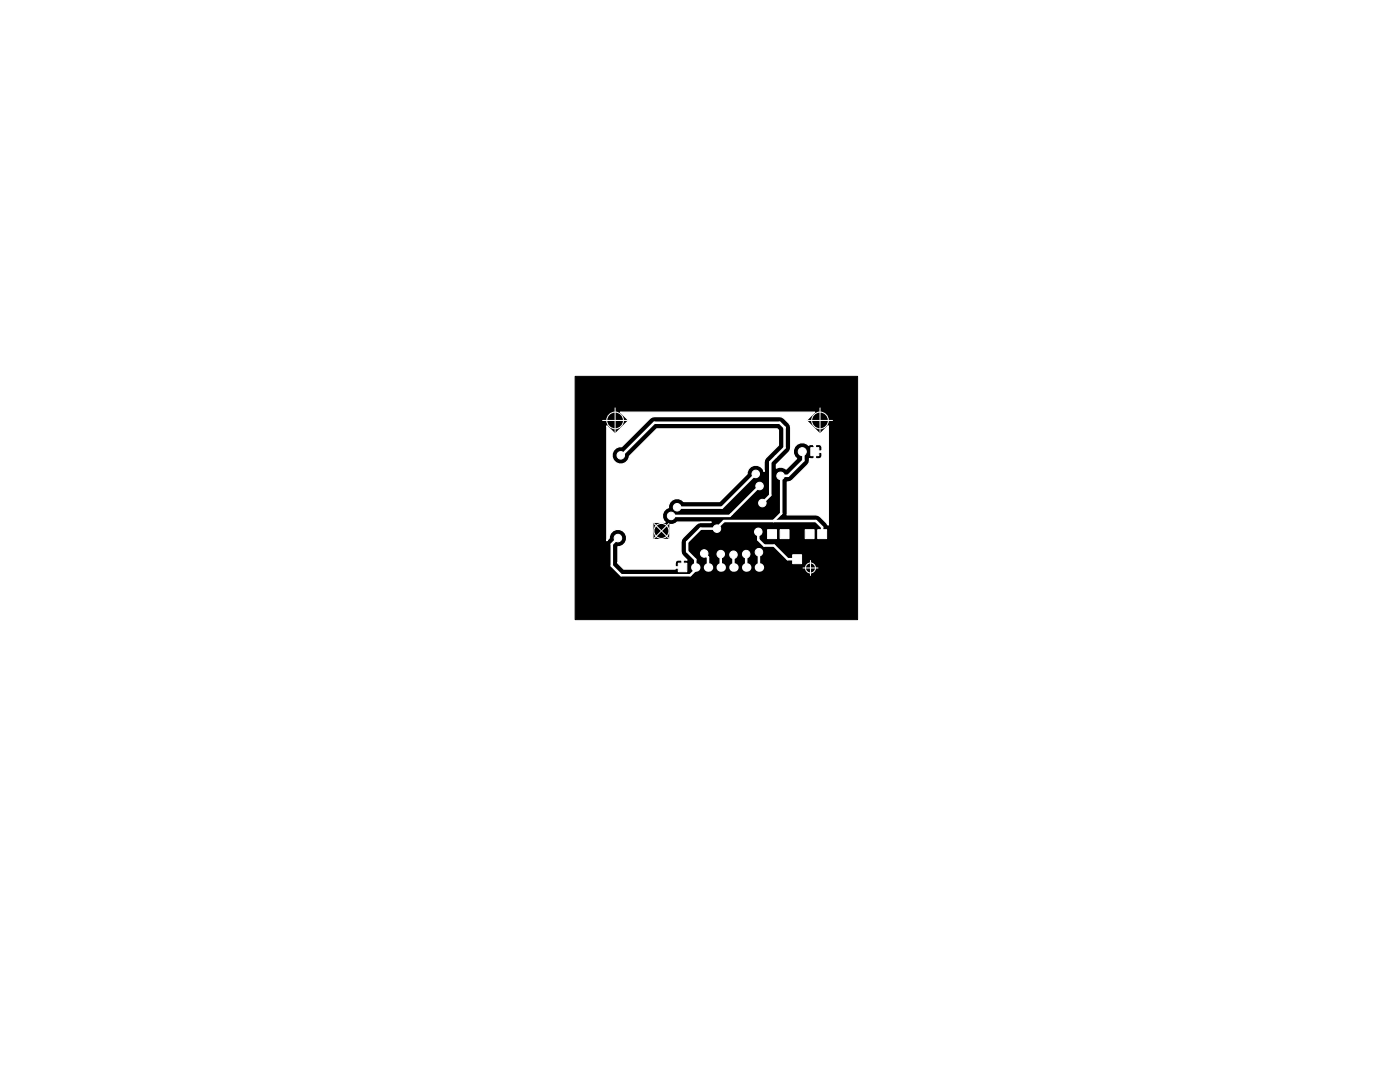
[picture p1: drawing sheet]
<svg xmlns="http://www.w3.org/2000/svg" width="279mm" height="216mm" viewBox="0 0 279 216" stroke-linecap="round" stroke-linejoin="round" font-family="sans-serif">
<path d="M114.8 75.1h56.4v48.5h-56.4z" fill="#000" stroke="#000" stroke-width=".2"/>
<g fill="none" stroke="#fff" stroke-width=".2">
<path d="M120.3 83.9h5M122.8 81.4v5M161.2 83.9h5M163.7 81.4v5M130.5 104.4l3 3M133.5 104.4l-3 3M160.2 113.3h3M161.7 111.8v3"/>
<circle cx="122.8" cy="83.9" r="1.67"/>
<circle cx="163.7" cy="83.9" r="1.67"/>
<circle cx="132" cy="105.9" r="1.5"/>
<circle cx="161.7" cy="113.3" r="1"/>
</g>
<g fill="#fff" stroke="#fff" stroke-width=".2">
<path d="M161.8 89.3h1.6v1.6h-1.6z"/>
<circle cx="160.1" cy="90.1" r=".8"/>
</g>
<g fill="#fff">
<circle cx="151.5" cy="113.2" r=".85"/>
<circle cx="148.9" cy="113.2" r=".85"/>
<circle cx="146.4" cy="113.2" r=".85"/>
<circle cx="143.8" cy="113.2" r=".85"/>
<circle cx="141.3" cy="113.2" r=".85"/>
<circle cx="138.8" cy="113.2" r=".85"/>
</g>
<g fill="#fff" stroke="#fff" stroke-width=".2">
<path d="M135.4 112.4h1.7v1.7h-1.7z"/>
<path d="M153.2 105.7h1.8v1.8h-1.8z"/>
<path d="M163.2 105.7h1.8v1.8h-1.8z"/>
<path d="M155.7 105.7h1.8v1.8h-1.8z"/>
<path d="M160.7 105.7h1.8v1.8h-1.8z"/>
<path d="M158.2 110.7h1.8v1.8h-1.8z"/>
<circle cx="155.8" cy="94.9" r=".75"/>
<circle cx="123.3" cy="107.4" r=".75"/>
<circle cx="143.1" cy="105.5" r=".75"/>
<circle cx="133.6" cy="88.7" r=".75"/>
<circle cx="158.5" cy="97.9" r=".75"/>
<circle cx="135" cy="106.6" r=".75"/>
<circle cx="143" cy="90.9" r=".75"/>
<circle cx="123.3" cy="100" r=".75"/>
<circle cx="134.8" cy="94.3" r=".75"/>
<circle cx="150.1" cy="90.6" r=".75"/>
<circle cx="123.9" cy="90.9" r=".75"/>
<circle cx="152.1" cy="100.4" r=".75"/>
<circle cx="151.5" cy="110.2" r=".75"/>
<circle cx="150.8" cy="94.6" r=".75"/>
<circle cx="135.1" cy="101.2" r=".75"/>
<circle cx="133.9" cy="102.9" r=".75"/>
<circle cx="151.6" cy="97" r=".75"/>
<circle cx="148.9" cy="110.6" r=".75"/>
<circle cx="146.4" cy="110.7" r=".75"/>
<circle cx="143.8" cy="110.6" r=".75"/>
<circle cx="140.5" cy="110.4" r=".75"/>
<circle cx="151.3" cy="106.1" r=".75"/>
</g>
<path d="M123.9 90.9h.2l6.5-6.5h25l1 .9v4l-2.9 2.9v6.6l-1.6 1.6M150.8 94.6l-6.7 6.7-9-.1M151.6 97l-6 5.9h-11.7M160.3 90.1v1.8l-3 3h-1.5l.1 .2v7.3l-1.5 1.6M140.5 110.4l.8 .8v2M143.8 110.6v2.6M146.4 110.7v2.5M148.9 110.6v2.6M151.3 106.1v1.6l1.2 1.2h2l2.7 2.7h1.9M151.5 110.2v3M164.1 106.6v-1.4l-1.3-1.2h-18.3l-1.4 1.5h-3.3l-2.7 2.7v1.8l1.7 1.7v2.1l-1.1 1h-13.7l-1.9-1.9v-4.3l1.2-1.2" fill="none" stroke="#fff" stroke-width=".5"/>
<path d="M121.1 85l1.6 1.5h.1l2.6-2.6-1.6-1.7h38.8l-1.6 1.6v.2l2.6 2.6 1.7-1.6v19.8l-2-2-6.2-.1v-6.5l.6-.1 .4-.3 3.1-3 .3-.4 .1-.9 .7 .1 .2-.2v-1.2h.2v1.2l.2 .2 .9-.1 .2-.5v-.6l-.1-.2h-1.4v-1.4h.2v1.2h1.2l.1-.2v-.6l-.2-.4-.9-.1-.4 .1-.2-.1h-.6l-.3 .2a1.78 1.78 0 0 0-2.6 0 1.78 1.78 0 0 0 .2 2.6l-2.1 2.1a1.62 1.62 0 0 0-2-.2v-.7l2.8-2.9 .1-4.5a2.95 2.95 0 0 0-2.2-2.2h-25l-.9 .4-5.6 5.6a1.75 1.75 0 0 0-2 1.6 1.75 1.75 0 0 0 1.6 1.9 1.75 1.75 0 0 0 1.9-1.6l5.5-5.4h24l.3 .2v3l-2.8 2.9-.1 2.4a1.73 1.73 0 0 0-1.9-1.3 1.73 1.73 0 0 0-1.5 1.8l-5.5 5.5h-7.2a1.71 1.71 0 0 0-1.9-.5 1.71 1.71 0 0 0-1.1 1.7 1.7 1.7 0 0 0-.6 2.9l-2.5 .1v3.3h3.3l.1-2.9h.6l.8-.5h6.8l-2.5 .2-3.1 2.9a3.8 3.8 0 0 0-.3 3.2l1.1 1.2h-.6l-.2 .2v1.5h-1.4l-.2 .2h-10.2l-1.2-1.3h11.4v.6l.2 .2h1.2v-1.2l-.2-.2h-.7l-.5 .6h-11.4v-3.2a1.74 1.74 0 0 0 1.8-1.7 1.74 1.74 0 0 0-1.8-1.8 1.74 1.74 0 0 0-1.7 1.8l-.5 .5z" fill="#fff" stroke="#fff" stroke-width=".25"/>
</svg>
